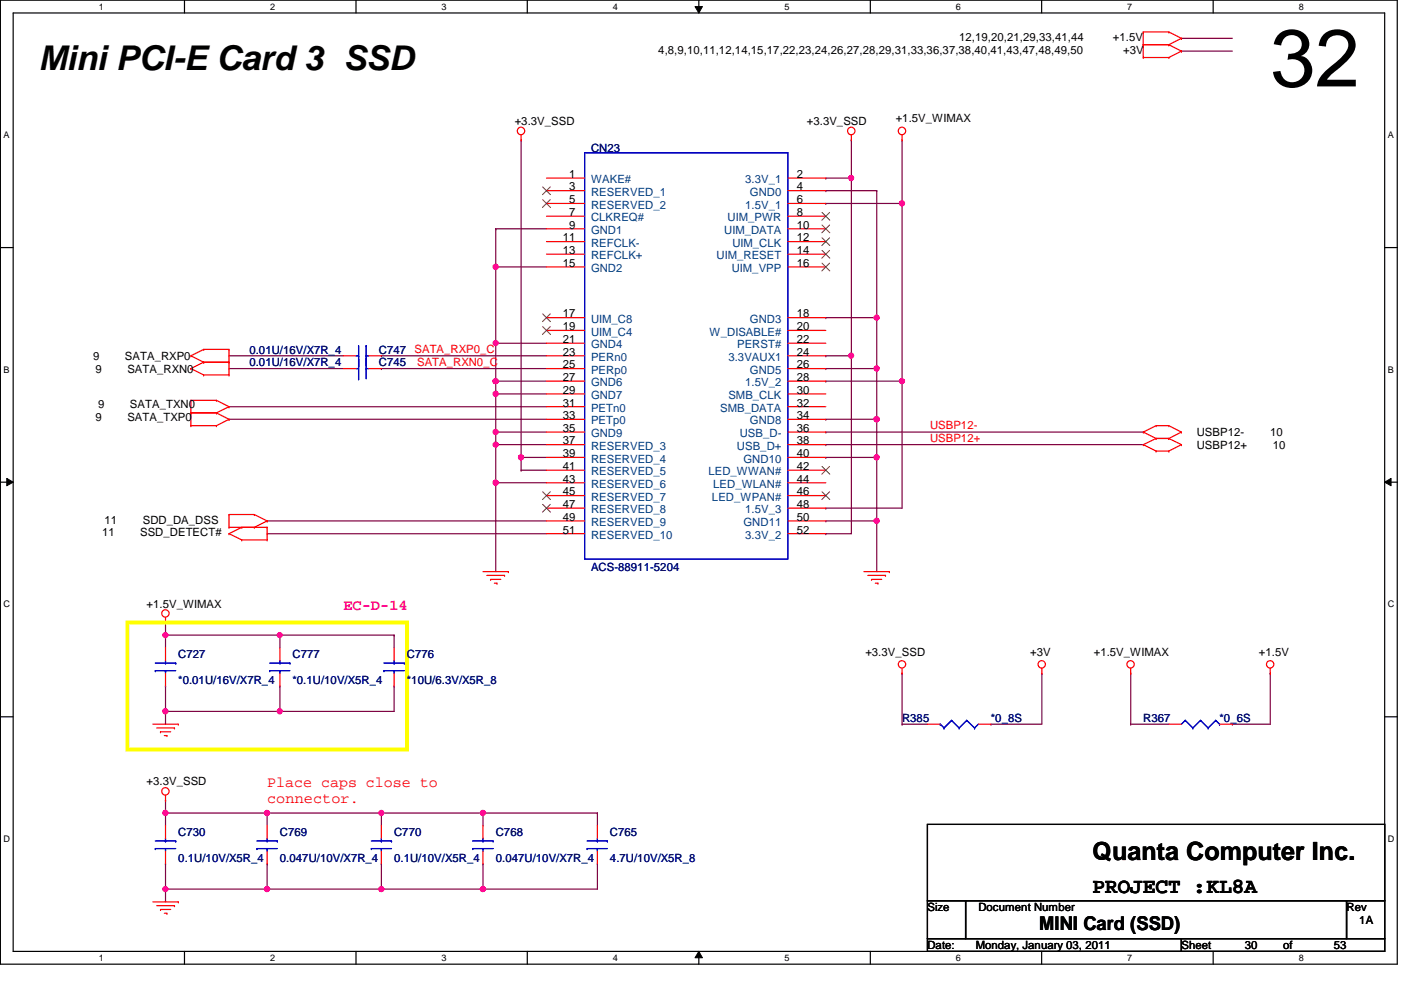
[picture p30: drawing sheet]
<svg xmlns="http://www.w3.org/2000/svg" width="297mm" height="210mm" viewBox="0 0 297 210" stroke-linecap="round" stroke-linejoin="round" font-family="sans-serif">
<defs><g id="words">
<text font-size="17.2" x="269.3" y="18.3">32</text>
<text font-size="7.2" x="8.2" y="14.8">Mini PCI-E Card 3 SSD</text>
<text font-size="5.3" x="231.6" y="182.4">Quanta Computer Inc.</text>
<text font-size="4.6" x="231.6" y="189.4">PROJECT :KL8A</text>
<text font-size="4" x="220.3" y="197.1">MINI Card (SSD)</text>
<text font-size="3.2" fill="#ff0080" x="72.8" y="129.3">EC-D-14</text>
<g font-size="3.2" fill="#f00">
<text x="56.6" y="166.8">Place caps close to</text>
<text x="56.6" y="170.3">connector.</text>
</g>
<g font-size="2.4">
<text x="139.6" y="11.4">4,8,9,10,11,12,14,15,17,22,23,24,26,27,28,29,31,33,36,37,38,40,41,43,47,48,49,50</text>
<text x="203.4" y="8.7">12,19,20,21,29,33,41,44</text>
<text x="236" y="8.7">+1.5V</text>
<text x="238.1" y="11.4">+3V</text>
<text x="109.1" y="26.5">+3.3V_SSD</text>
<text x="171.1" y="26.5">+3.3V_SSD</text>
<text x="189.9" y="26">+1.5V_WIMAX</text>
<text x="120.7" y="37.7">1</text>
<text x="120.7" y="40.4">3</text>
<text x="168.9" y="37.7">2</text>
<text x="168.9" y="40.4">4</text>
<text x="120.7" y="43.1">5</text>
<text x="120.7" y="45.8">7</text>
<text x="168.9" y="43.1">6</text>
<text x="168.9" y="45.8">8</text>
<text x="119.3" y="51.2">11</text>
<text x="119.3" y="53.8">13</text>
<text x="120.7" y="48.5">9</text>
<text x="168.9" y="48.5">10</text>
<text x="168.9" y="51.2">12</text>
<text x="168.9" y="53.8">14</text>
<text x="119.3" y="56.6">15</text>
<text x="168.9" y="56.6">16</text>
<text x="119.3" y="67.3">17</text>
<text x="119.3" y="70">19</text>
<text x="168.9" y="67.3">18</text>
<text x="168.9" y="70">20</text>
<text x="19.8" y="76.3">9</text>
<text x="26.5" y="76.3">SATA_RXP0</text>
<text x="119.3" y="72.7">21</text>
<text x="119.3" y="75.4">23</text>
<text x="168.9" y="72.7">22</text>
<text x="168.9" y="75.4">24</text>
<text x="20.3" y="79">9</text>
<text x="27" y="79">SATA_RXN0</text>
<text x="119.3" y="78.1">25</text>
<text x="119.3" y="80.8">27</text>
<text x="119.3" y="83.5">29</text>
<text x="168.9" y="78.1">26</text>
<text x="168.9" y="80.8">28</text>
<text x="168.9" y="83.5">30</text>
<text x="20.3" y="89.2">9</text>
<text x="20.8" y="86.5">9</text>
<text x="27" y="89.2">SATA_TXP0</text>
<text x="27.6" y="86.5">SATA_TXN0</text>
<text x="119.3" y="86.2">31</text>
<text x="119.3" y="88.9">33</text>
<text x="168.9" y="86.2">32</text>
<text x="168.9" y="88.9">34</text>
<text x="119.3" y="91.6">35</text>
<text x="119.3" y="94.2">37</text>
<text x="168.9" y="91.6">36</text>
<text x="168.9" y="94.2">38</text>
<text x="253.7" y="95.2">USBP12+</text>
<text x="253.7" y="92.5">USBP12-</text>
<text x="269.3" y="92.5">10</text>
<text x="269.9" y="95.2">10</text>
<text x="119.3" y="96.9">39</text>
<text x="119.3" y="99.7">41</text>
<text x="168.9" y="96.9">40</text>
<text x="168.9" y="99.7">42</text>
<text x="119.3" y="102.3">43</text>
<text x="119.3" y="105">45</text>
<text x="119.3" y="107.7">47</text>
<text x="168.9" y="102.3">44</text>
<text x="168.9" y="105">46</text>
<text x="168.9" y="107.7">48</text>
<text x="21.6" y="113.7">11</text>
<text x="22.2" y="111">11</text>
<text x="29.7" y="113.7">SSD_DETECT#</text>
<text x="30.3" y="111">SDD_DA_DSS</text>
<text x="119.3" y="110.4">49</text>
<text x="119.3" y="113.1">51</text>
<text x="168.9" y="110.4">50</text>
<text x="168.9" y="113.1">52</text>
<text x="31.1" y="128.8">+1.5V_WIMAX</text>
<text x="183.5" y="139">+3.3V_SSD</text>
<text x="218.4" y="139">+3V</text>
<text x="231.9" y="139">+1.5V_WIMAX</text>
<text x="266.9" y="139">+1.5V</text>
<text x="31.1" y="166.5">+3.3V_SSD</text>
<text x="196.6" y="193.2">Size</text>
<text x="207.4" y="193.2">Document Number</text>
<text x="285.5" y="193.2">Rev</text>
<text x="288.2" y="195.8">1A</text>
<text x="196.6" y="201.2">Date:</text>
<text x="206.9" y="201.2">Monday, January 03, 2011</text>
<text x="250.5" y="201.2">Sheet</text>
<text x="263.9" y="201.2">30</text>
<text x="272" y="201.2">of</text>
<text x="282.8" y="201.2">53</text>
</g>
<g font-size="2.4" fill="#000080">
<text x="125.3" y="32.1">CN23</text>
<text x="52.9" y="77.6">0.01U/16V/X7R_4</text>
<text x="52.9" y="75">0.01U/16V/X7R_4</text>
<text x="80.3" y="77.6">C745</text>
<text x="80.3" y="75">C747</text>
<text x="125.3" y="121">ACS-88911-5204</text>
<text x="37.8" y="139.6">C727</text>
<text x="62" y="139.6">C777</text>
<text x="86.3" y="139.6">C776</text>
<text x="37.8" y="144.9">*0.01U/16V/X7R_4</text>
<text x="62" y="144.9">*0.1U/10V/X5R_4</text>
<text x="86.3" y="144.9">*10U/6.3V/X5R_8</text>
<text x="191.3" y="153">R385</text>
<text x="210.1" y="153">*0_8S</text>
<text x="242.4" y="153">R367</text>
<text x="258.6" y="153">*0_6S</text>
<text x="37.8" y="177.2">C730</text>
<text x="59.3" y="177.2">C769</text>
<text x="83.6" y="177.2">C770</text>
<text x="105.1" y="177.2">C768</text>
<text x="129.3" y="177.2">C765</text>
<text x="37.8" y="182.7">0.1U/10V/X5R_4</text>
<text x="59.3" y="182.7">0.047U/10V/X7R_4</text>
<text x="83.6" y="182.7">0.1U/10V/X5R_4</text>
<text x="105.1" y="182.7">0.047U/10V/X7R_4</text>
<text x="129.3" y="182.7">4.7U/10V/X5R_8</text>
</g>
<g font-size="2.4" fill="#004080">
<text x="125.3" y="38.9">WAKE#</text>
<text x="125.3" y="41.5">RESERVED_1</text>
<text x="158" y="38.9">3.3V_1</text>
<text x="159" y="41.5">GND0</text>
<text x="125.3" y="44.2">RESERVED_2</text>
<text x="125.3" y="46.9">CLKREQ#</text>
<text x="154.3" y="46.9">UIM_PWR</text>
<text x="158" y="44.2">1.5V_1</text>
<text x="125.3" y="49.6">GND1</text>
<text x="125.3" y="52.3">REFCLK-</text>
<text x="153.5" y="49.6">UIM_DATA</text>
<text x="155.3" y="52.3">UIM_CLK</text>
<text x="125.3" y="55">REFCLK+</text>
<text x="125.3" y="57.7">GND2</text>
<text x="151.9" y="55">UIM_RESET</text>
<text x="155.1" y="57.7">UIM_VPP</text>
<text x="125.3" y="68.5">UIM_C8</text>
<text x="125.3" y="71.2">UIM_C4</text>
<text x="150.4" y="71.2">W_DISABLE#</text>
<text x="159" y="68.5">GND3</text>
<text x="125.3" y="73.9">GND4</text>
<text x="125.3" y="76.5">PERn0</text>
<text x="154.4" y="76.5">3.3VAUX1</text>
<text x="156.3" y="73.9">PERST#</text>
<text x="125.3" y="79.2">PERp0</text>
<text x="125.3" y="81.9">GND6</text>
<text x="158" y="81.9">1.5V_2</text>
<text x="159" y="79.2">GND5</text>
<text x="125.3" y="84.6">GND7</text>
<text x="125.3" y="87.3">PETn0</text>
<text x="152.7" y="87.3">SMB_DATA</text>
<text x="154.4" y="84.6">SMB_CLK</text>
<text x="125.3" y="90">PETp0</text>
<text x="125.3" y="92.7">GND9</text>
<text x="125.3" y="95.4">RESERVED_3</text>
<text x="156.2" y="95.4">USB_D+</text>
<text x="156.8" y="92.7">USB_D-</text>
<text x="159" y="90">GND8</text>
<text x="125.3" y="98.1">RESERVED_4</text>
<text x="125.3" y="100.8">RESERVED_5</text>
<text x="150.2" y="100.8">LED_WWAN#</text>
<text x="157.6" y="98.1">GND10</text>
<text x="125.3" y="103.5">RESERVED_6</text>
<text x="125.3" y="106.2">RESERVED_7</text>
<text x="151" y="106.2">LED_WPAN#</text>
<text x="151.2" y="103.5">LED_WLAN#</text>
<text x="125.3" y="108.8">RESERVED_8</text>
<text x="125.3" y="111.5">RESERVED_9</text>
<text x="157.6" y="111.5">GND11</text>
<text x="158" y="108.8">1.5V_3</text>
<text x="125.3" y="114.3">RESERVED_10</text>
<text x="158" y="114.3">3.3V_2</text>
</g>
<g font-size="2.4" fill="#f00">
<text x="87.9" y="74.9">SATA_RXP0_C</text>
<text x="88.4" y="77.6">SATA_RXN0_C</text>
<text x="197.2" y="91.1">USBP12-</text>
<text x="197.2" y="93.7">USBP12+</text>
</g>
<g font-size="1.9">
<text x="21" y="2">1</text>
<text x="57.3" y="2">2</text>
<text x="93.6" y="2">3</text>
<text x="130" y="2">4</text>
<text x="166.3" y="2">5</text>
<text x="202.7" y="2">6</text>
<text x="239" y="2">7</text>
<text x="275.4" y="2">8</text>
<text x=".8" y="29.3">A</text>
<text x="294.3" y="29.3">A</text>
<text x=".8" y="79">B</text>
<text x="294.3" y="79">B</text>
<text x=".8" y="128.8">C</text>
<text x="294.3" y="128.8">C</text>
<text x=".8" y="178.5">D</text>
<text x="294.3" y="178.5">D</text>
<text x="21" y="203.7">1</text>
<text x="57.3" y="203.7">2</text>
<text x="93.6" y="203.7">3</text>
<text x="130" y="203.7">4</text>
<text x="166.3" y="203.7">5</text>
<text x="202.7" y="203.7">6</text>
<text x="239" y="203.7">7</text>
<text x="275.4" y="203.7">8</text>
</g>
</g></defs>
<path d="M.1 0h296.1v204.4h-296.1zM2.8 2.8h290.8v198.9h-290.8z" fill="none" stroke="#000" stroke-width=".25"/>
<g fill="#fff">
<path d="M21 .3h1v2.2h-1z"/>
<path d="M21 202h1v2.1h-1z"/>
</g>
<path d="M39.1 0v2.8M39.1 201.7v2.7" fill="none" stroke="#000" stroke-width=".25"/>
<g fill="#fff">
<path d="M57.3 .3h1v2.2h-1z"/>
<path d="M57.3 202h1v2.1h-1z"/>
</g>
<path d="M75.5 0v2.8M75.5 201.7v2.7" fill="none" stroke="#000" stroke-width=".25"/>
<g fill="#fff">
<path d="M93.6 .3h1.1v2.2h-1.1z"/>
<path d="M93.6 202h1.1v2.1h-1.1z"/>
</g>
<path d="M111.8 0v2.8M111.8 201.7v2.7" fill="none" stroke="#000" stroke-width=".25"/>
<g fill="#fff">
<path d="M130 .3h1v2.2h-1z"/>
<path d="M130 202h1v2.1h-1z"/>
</g>
<path d="M148.2 0v2.8M148.2 201.7v2.7" fill="none" stroke="#000" stroke-width=".25"/>
<path d="M147.4 1.4h1.5l-.7 1.4zM148.2 201.7l.7 1.4h-1.5z" fill="#000"/>
<path d="M147.4 1.4h1.5l-.7 1.4zM148.2 201.7l.7 1.4h-1.5z" fill="none" stroke="#000" stroke-width=".21"/>
<g fill="#fff">
<path d="M166.3 .3h1.1v2.2h-1.1z"/>
<path d="M166.3 202h1.1v2.1h-1.1z"/>
</g>
<path d="M184.5 0v2.8M184.5 201.7v2.7" fill="none" stroke="#000" stroke-width=".25"/>
<g fill="#fff">
<path d="M202.7 .3h1v2.2h-1z"/>
<path d="M202.7 202h1v2.1h-1z"/>
</g>
<path d="M220.8 0v2.8M220.8 201.7v2.7" fill="none" stroke="#000" stroke-width=".25"/>
<g fill="#fff">
<path d="M239 .3h1.1v2.2h-1.1z"/>
<path d="M239 202h1.1v2.1h-1.1z"/>
</g>
<path d="M257.2 0v2.8M257.2 201.7v2.7" fill="none" stroke="#000" stroke-width=".25"/>
<g fill="#fff">
<path d="M275.4 .3h1v2.2h-1z"/>
<path d="M275.4 202h1v2.1h-1z"/>
<path d="M.8 27.6h1.2v2.1h-1.2z"/>
<path d="M294.3 27.6h1.2v2.1h-1.2z"/>
<path d="M.8 77.3h1.2v2.2h-1.2z"/>
<path d="M294.3 77.3h1.2v2.2h-1.2z"/>
</g>
<path d="M.1 52.5h2.7M293.6 52.5h2.7" fill="none" stroke="#000" stroke-width=".25"/>
<g fill="#fff">
<path d="M.8 127.1h1.3v2.1h-1.3z"/>
<path d="M294.3 127.1h1.3v2.1h-1.3z"/>
</g>
<path d="M.1 102.2h2.7M293.6 102.2h2.7" fill="none" stroke="#000" stroke-width=".25"/>
<path d="M1.4 101.4l1.4 .8-1.4 .8zM293.6 102.2l1.3-.8v1.6z" fill="#000"/>
<path d="M1.4 101.4l1.4 .8-1.4 .8zM293.6 102.2l1.3-.8v1.6z" fill="none" stroke="#000" stroke-width=".21"/>
<g fill="#fff">
<path d="M.8 176.8h1.3v2.1h-1.3z"/>
<path d="M294.3 176.8h1.3v2.1h-1.3z"/>
</g>
<path d="M.1 152h2.7M293.6 152h2.7" fill="none" stroke="#000" stroke-width=".25"/>
<path d="M250.5 8.1h.1M250.5 10.8h.1M250.5 8.1h10.8M250.5 10.8h10.8M35.1 145.5h.1M35.1 145.5v5.3" fill="none" stroke="#800040" stroke-width=".25"/>
<circle cx="35.1" cy="150.8" r=".54" fill="#f0f"/>
<circle cx="35.1" cy="150.8" r=".54" fill="none" stroke="#f0f" stroke-width=".25"/>
<path d="M59.3 150.8h.1M59.3 150.8h24.3" fill="none" stroke="#800040" stroke-width=".25"/>
<circle cx="59.3" cy="150.8" r=".52" fill="#f0f"/>
<circle cx="59.3" cy="150.8" r=".52" fill="none" stroke="#f0f" stroke-width=".25"/>
<path d="M59.3 134.7h.1M59.3 134.7v2.7M59.3 145.5h.1M59.3 145.5v5.3M35.1 188.5h.1M35.1 188.5v2.7M35.1 188.5h21.5M102.4 188.5h.1M102.4 188.5h24.3" fill="none" stroke="#800040" stroke-width=".25"/>
<circle cx="56.6" cy="188.5" r=".52" fill="#f0f"/>
<circle cx="56.6" cy="188.5" r=".52" fill="none" stroke="#f0f" stroke-width=".25"/>
<circle cx="35.1" cy="188.5" r=".52" fill="#f0f"/>
<circle cx="35.1" cy="188.5" r=".52" fill="none" stroke="#f0f" stroke-width=".25"/>
<path d="M80.9 188.5h.1M80.9 188.5h21.5" fill="none" stroke="#800040" stroke-width=".25"/>
<circle cx="102.4" cy="188.5" r=".52" fill="#f0f"/>
<circle cx="102.4" cy="188.5" r=".52" fill="none" stroke="#f0f" stroke-width=".25"/>
<circle cx="80.9" cy="188.5" r=".51" fill="#f0f"/>
<circle cx="80.9" cy="188.5" r=".51" fill="none" stroke="#f0f" stroke-width=".25"/>
<path d="M56.6 188.5h.1M56.6 188.5h24.3" fill="none" stroke="#800040" stroke-width=".25"/>
<circle cx="80.9" cy="188.5" r=".51" fill="#f0f"/>
<circle cx="80.9" cy="188.5" r=".51" fill="none" stroke="#f0f" stroke-width=".25"/>
<circle cx="56.6" cy="188.5" r=".52" fill="#f0f"/>
<circle cx="56.6" cy="188.5" r=".52" fill="none" stroke="#f0f" stroke-width=".25"/>
<path d="M35.1 172.4h.1M35.1 172.4v2.6M56.6 172.4h.1M56.6 172.4h24.3M80.9 172.4h.1M80.9 172.4v2.6" fill="none" stroke="#800040" stroke-width=".25"/>
<circle cx="80.8" cy="172.4" r=".52" fill="#f0f"/>
<circle cx="80.8" cy="172.4" r=".52" fill="none" stroke="#f0f" stroke-width=".25"/>
<circle cx="56.6" cy="172.4" r=".54" fill="#f0f"/>
<circle cx="56.6" cy="172.4" r=".54" fill="none" stroke="#f0f" stroke-width=".25"/>
<path d="M35.1 169.7h.1M35.1 169.7v2.7M56.6 172.4h.1M56.6 172.4v2.6M102.4 172.4h.1M102.4 172.4v2.6M102.4 183.1h.1M102.4 183.1v5.4" fill="none" stroke="#800040" stroke-width=".25"/>
<circle cx="102.4" cy="188.5" r=".52" fill="#f0f"/>
<circle cx="102.4" cy="188.5" r=".52" fill="none" stroke="#f0f" stroke-width=".25"/>
<path d="M102.4 172.4h.1M102.4 172.4h24.3" fill="none" stroke="#800040" stroke-width=".25"/>
<circle cx="102.4" cy="172.4" r=".54" fill="#f0f"/>
<circle cx="102.4" cy="172.4" r=".54" fill="none" stroke="#f0f" stroke-width=".25"/>
<path d="M35.1 172.4h.1M35.1 172.4h21.5" fill="none" stroke="#800040" stroke-width=".25"/>
<circle cx="35.1" cy="172.4" r=".54" fill="#f0f"/>
<circle cx="35.1" cy="172.4" r=".54" fill="none" stroke="#f0f" stroke-width=".25"/>
<g fill="none" stroke="#800040" stroke-width=".25">
<path d="M35.1 132h.1M35.1 134.7h.1M35.1 132v5.4M59.3 134.7h.1M59.3 134.7h24.3M35.1 150.8h.1M35.1 150.8v2.7M80.9 172.4h.1M80.9 172.4h21.5M126.7 172.4h.1M126.7 172.4v2.6M35.1 183.1h.1"/>
<path d="M35.1 183.1v5.4M56.6 183.1h.1M56.6 183.1v5.4M80.9 183.1h.1M80.9 183.1v5.4M126.7 183.1h.1M126.7 183.1v5.4"/>
</g>
<circle cx="59.3" cy="134.7" r=".51" fill="#f0f"/>
<circle cx="59.3" cy="134.7" r=".51" fill="none" stroke="#f0f" stroke-width=".25"/>
<path d="M35.1 134.7h.1M35.1 134.7h24.2M83.6 134.7h.1M83.6 134.7v2.7M35.1 150.8h.1M35.1 150.8h24.2M83.6 145.5h.1M83.6 145.5v5.3" fill="none" stroke="#800040" stroke-width=".25"/>
<circle cx="35.1" cy="134.7" r=".52" fill="#f0f"/>
<circle cx="35.1" cy="134.7" r=".52" fill="none" stroke="#f0f" stroke-width=".25"/>
<path d="M110.5 99.7h.1M110.5 97h.1M110.5 99.7h5.4M110.5 97v2.7M175.1 88.9h.1M175.1 88.9h10.8M175.1 110.4h.1M175.1 110.4h10.8M185.9 110.4h.1M185.9 110.4v10.8" fill="none" stroke="#800040" stroke-width=".25"/>
<circle cx="185.9" cy="110.4" r=".54" fill="#f0f"/>
<circle cx="185.9" cy="110.4" r=".54" fill="none" stroke="#f0f" stroke-width=".25"/>
<path d="M175.1 37.8h.1M180.5 29.7h.1M180.5 29.7v8.1h-5.4M105.1 56.6h.1M105.1 56.6h10.8" fill="none" stroke="#800040" stroke-width=".25"/>
<circle cx="105.1" cy="56.6" r=".54" fill="#f0f"/>
<circle cx="105.1" cy="56.6" r=".54" fill="none" stroke="#f0f" stroke-width=".25"/>
<path d="M105.1 56.6h.1M105.1 56.6v16.2M105.1 94.3h.1M105.1 94.3v8.1" fill="none" stroke="#800040" stroke-width=".25"/>
<circle cx="105.1" cy="94.3" r=".52" fill="#f0f"/>
<circle cx="105.1" cy="94.3" r=".52" fill="none" stroke="#f0f" stroke-width=".25"/>
<path d="M105.1 48.5h.1M105.1 48.5v8.1M185.9 97h.1M185.9 97v13.4" fill="none" stroke="#800040" stroke-width=".25"/>
<circle cx="185.9" cy="97" r=".54" fill="#f0f"/>
<circle cx="185.9" cy="97" r=".54" fill="none" stroke="#f0f" stroke-width=".25"/>
<path d="M105.1 80.8h.1M105.1 80.8v2.7" fill="none" stroke="#800040" stroke-width=".25"/>
<circle cx="105.1" cy="80.8" r=".52" fill="#f0f"/>
<circle cx="105.1" cy="80.8" r=".52" fill="none" stroke="#f0f" stroke-width=".25"/>
<path d="M105.1 83.5h.1M105.1 83.5v8.1M110.5 97h.1M110.5 97h5.4" fill="none" stroke="#800040" stroke-width=".25"/>
<circle cx="110.5" cy="97" r=".54" fill="#f0f"/>
<circle cx="110.5" cy="97" r=".54" fill="none" stroke="#f0f" stroke-width=".25"/>
<path d="M105.1 102.4h.1M105.1 102.4h10.8" fill="none" stroke="#800040" stroke-width=".25"/>
<circle cx="105.1" cy="102.3" r=".54" fill="#f0f"/>
<circle cx="105.1" cy="102.3" r=".54" fill="none" stroke="#f0f" stroke-width=".25"/>
<path d="M175.1 40.4h.1M175.1 40.4h10.8M185.9 40.4h.1M185.9 40.4v37.7M175.1 67.4h.1M175.1 67.4h10.8M185.9 67.4h.1" fill="none" stroke="#800040" stroke-width=".25"/>
<circle cx="185.9" cy="67.3" r=".52" fill="#f0f"/>
<circle cx="185.9" cy="67.3" r=".52" fill="none" stroke="#f0f" stroke-width=".25"/>
<path d="M175.1 43.1h.1M175.1 43.1h16.2M191.3 43.1h.1M191.3 43.1v37.7" fill="none" stroke="#800040" stroke-width=".25"/>
<circle cx="191.2" cy="80.8" r=".52" fill="#f0f"/>
<circle cx="191.2" cy="80.8" r=".52" fill="none" stroke="#f0f" stroke-width=".25"/>
<circle cx="191.2" cy="43.1" r=".54" fill="#f0f"/>
<circle cx="191.2" cy="43.1" r=".54" fill="none" stroke="#f0f" stroke-width=".25"/>
<path d="M185.9 78.1h.1M185.9 78.1v10.8M175.1 80.8h.1M175.1 80.8h16.2M191.3 80.8h.1M191.3 80.8v26.9h-16.2M175.1 107.7h.1M175.1 113.2h.1M175.1 113.2h5.4" fill="none" stroke="#800040" stroke-width=".25"/>
<circle cx="185.9" cy="88.9" r=".54" fill="#f0f"/>
<circle cx="185.9" cy="88.9" r=".54" fill="none" stroke="#f0f" stroke-width=".25"/>
<circle cx="185.9" cy="78.1" r=".54" fill="#f0f"/>
<circle cx="185.9" cy="78.1" r=".54" fill="none" stroke="#f0f" stroke-width=".25"/>
<path d="M175.1 78.1h.1M175.1 78.1h10.8M105.1 91.6h.1M105.1 91.6h10.8" fill="none" stroke="#800040" stroke-width=".25"/>
<circle cx="105.1" cy="91.6" r=".54" fill="#f0f"/>
<circle cx="105.1" cy="91.6" r=".54" fill="none" stroke="#f0f" stroke-width=".25"/>
<path d="M105.1 83.5h.1M105.1 83.5h10.8" fill="none" stroke="#800040" stroke-width=".25"/>
<circle cx="105.1" cy="83.5" r=".54" fill="#f0f"/>
<circle cx="105.1" cy="83.5" r=".54" fill="none" stroke="#f0f" stroke-width=".25"/>
<path d="M105.1 72.8h.1M105.1 72.8v8M105.1 72.8h10.8M105.1 80.8h.1M105.1 80.8h10.8M105.1 102.4h.1M105.1 102.4v18.8" fill="none" stroke="#800040" stroke-width=".25"/>
<circle cx="105.1" cy="80.8" r=".52" fill="#f0f"/>
<circle cx="105.1" cy="80.8" r=".52" fill="none" stroke="#f0f" stroke-width=".25"/>
<circle cx="105.1" cy="72.7" r=".52" fill="#f0f"/>
<circle cx="105.1" cy="72.7" r=".52" fill="none" stroke="#f0f" stroke-width=".25"/>
<path d="M110.5 29.7h.1M110.5 29.7v67.3M105.1 48.5h.1M105.1 48.5h10.8M180.5 75.4h.1M180.5 75.4v37.8" fill="none" stroke="#800040" stroke-width=".25"/>
<circle cx="180.5" cy="75.4" r=".52" fill="#f0f"/>
<circle cx="180.5" cy="75.4" r=".52" fill="none" stroke="#f0f" stroke-width=".25"/>
<path d="M180.5 37.8h.1M180.5 37.8v37.6h-5.4M175.1 75.4h.1" fill="none" stroke="#800040" stroke-width=".25"/>
<circle cx="180.5" cy="37.7" r=".52" fill="#f0f"/>
<circle cx="180.5" cy="37.7" r=".52" fill="none" stroke="#f0f" stroke-width=".25"/>
<path d="M175.1 97h.1M185.9 88.9h.1M185.9 88.9v8.1h-10.8" fill="none" stroke="#800040" stroke-width=".25"/>
<circle cx="185.9" cy="88.9" r=".54" fill="#f0f"/>
<circle cx="185.9" cy="88.9" r=".54" fill="none" stroke="#f0f" stroke-width=".25"/>
<g fill="none" stroke="#800040" stroke-width=".25">
<path d="M191.3 29.7h.1M191.3 29.7v13.4M48.6 75.4h.1M48.6 78.1h.1M48.6 75.4h24.2M48.6 78.1h24.2M80.9 75.4h.1M80.9 78.1h.1M80.9 75.4h35M80.9 78.1h35M48.6 88.9h.1M48.6 86.2h.1"/>
<path d="M48.6 88.9h67.3M48.6 86.2h67.3M105.1 94.3h.1M105.1 91.6h.1M105.1 94.3h10.8M105.1 91.6v2.7M175.1 91.6h.1M175.1 94.3h.1M175.1 94.3h67.3M175.1 91.6h67.3M56.6 113.2h.1M56.6 110.4h.1"/>
<path d="M56.6 113.2h59.3M56.6 110.4h59.3M191.3 153.5h.1M191.3 142.7h.1M191.3 142.7v10.8M191.3 153.5h5.3M210.1 153.5h.1M220.9 142.7h.1M220.9 142.7v10.8h-10.8M239.7 153.5h.1M239.7 142.7h.1M239.7 153.5h8.1"/>
<path d="M239.7 142.7v10.8M261.3 153.5h.1M269.3 142.7h.1M269.3 142.7v10.8h-8"/>
</g>
<g fill="none" stroke="#f00" stroke-width=".25">
<path d="M242.4 9.5h.1M242.4 12.2h.1M242.4 6.8h.1M242.4 9.5h5.4M242.4 6.8v5.4M242.4 12.2h5.4M242.4 6.8h5.4M247.8 9.5h.1M247.8 12.2h.1M247.8 6.8h.1M247.8 9.5l2.7 1.3M247.8 6.8l2.7 1.3"/>
<path d="M250.5 10.8h.1M250.5 8.1h.1M250.5 10.8l-2.7 1.4M250.5 8.1l-2.7 1.4M110.5 29.7h.1M110.5 28.6v1.1M115.9 37.8h8M167 37.8h8.1M180.5 29.7h.1M180.5 28.6v1.1M191.3 29.7h.1M191.3 28.6v1.1"/>
<path d="M115.9 40.4h8M115.9 43.1h8M115.9 45.8h8M115.9 48.5h8M115.9 51.2h8M115.9 53.9h8M115.9 56.6h8M167 40.4h8.1M167 43.1h8.1M167 45.8h8.1M167 48.5h8.1M167 51.2h8.1"/>
<path d="M167 53.9h8.1M167 56.6h8.1M40.5 78.1h.1M40.5 75.4h.1M40.5 78.1l2.7 1.4M40.5 75.4l2.7 1.4M43.2 76.8h.1M43.2 79.5h.1M43.2 74.1h.1M43.2 76.8h5.4M43.2 76.8l-2.7 1.3M43.2 79.5h5.4"/>
<path d="M43.2 74.1h5.4M43.2 74.1l-2.7 1.3M48.6 79.5h.1M48.6 76.8h.1M48.6 74.1h.1M48.6 74.1v5.4M72.8 78.1h2.7M72.8 75.4h2.7M78.2 78.1h2.7M78.2 75.4h2.7M115.9 78.1h8M115.9 75.4h8"/>
<path d="M115.9 67.4h8M115.9 70.1h8M115.9 72.8h8M167 78.1h8.1M167 75.4h8.1M167 67.4h8.1M167 70.1h8.1M167 72.8h8.1M40.5 87.5h.1M40.5 84.9h.1M40.5 90.3h.1M40.5 87.5h5.4"/>
<path d="M40.5 84.9v5.4M40.5 84.9h5.4M40.5 90.3h5.4M45.9 87.5h.1M45.9 84.9h.1M45.9 90.3h.1M45.9 84.9l2.7 1.3M45.9 87.5l2.7 1.4M48.6 86.2h.1M48.6 88.9h.1M48.6 86.2l-2.7 1.3M48.6 88.9l-2.7 1.4"/>
<path d="M115.9 80.8h8M115.9 83.5h8M115.9 86.2h8M115.9 88.9h8M115.9 91.6h8M115.9 94.3h8M115.9 97h8M115.9 99.7h8M167 80.8h8.1M167 83.5h8.1M167 86.2h8.1M167 88.9h8.1"/>
<path d="M167 91.6h8.1M167 94.3h8.1M167 97h8.1M167 99.7h8.1M242.4 94.3h.1M242.4 91.6h.1M242.4 94.3l2.7 1.3M242.4 91.6l2.7 1.4M245.1 93h.1M245.1 95.6h.1M245.1 90.3h.1M245.1 90.3h2.7"/>
<path d="M245.1 93l-2.7 1.3M245.1 93h2.7M245.1 95.6h2.7M245.1 90.3l-2.7 1.3M247.8 93h.1M247.8 95.6h.1M247.8 90.3h.1M247.8 93l2.7 1.3M247.8 90.3l2.7 1.3M250.5 94.3h.1M250.5 91.6h.1M250.5 94.3l-2.7 1.3"/>
<path d="M250.5 91.6l-2.7 1.4M48.6 109.1h.1M48.6 111.8h.1M48.6 113.2h.1M48.6 109.1v2.7M48.6 109.1h5.3M48.6 111.8h8M48.6 113.2l2.7 1.3M51.3 111.8h.1M51.3 114.5h.1M51.3 111.8l-2.7 1.4M51.3 114.5h5.3"/>
<path d="M53.9 109.1h.1M53.9 111.8h.1M53.9 109.1l2.7 1.3M56.6 110.4h.1M56.6 114.5h.1M56.6 111.8h.1M56.6 110.4l-2.7 1.4M56.6 111.8v2.7M115.9 102.4h8M115.9 105.1h8M115.9 107.7h8M115.9 110.4h8"/>
<path d="M115.9 113.2h8M167 102.4h8.1M167 105.1h8.1M167 107.7h8.1M167 110.4h8.1M167 113.2h8.1M35.1 132h.1M35.1 130.9v1.1M35.1 137.4v2.7M59.3 137.4v2.7M83.6 137.4v2.7M102.4 121.2h5.4"/>
<path d="M103.2 122h3.8M104 122.9h.1M104 122.9h2.2M104.8 123.7h.6M105.4 123.7h.1M107 122h.1M107.8 121.2h.1M183.2 121.2h5.3M184 122h3.7M184.8 122.9h.1M184.8 122.9h2.1M185.6 123.7h.5"/>
<path d="M186.1 123.7h.1M187.7 122h.1M188.5 121.2h.1M32.4 153.5h5.4M33.2 154.3h3.8M34 155.2h.1M34 155.2h2.2M34.8 156h.6M35.1 142.7v2.8M35.4 156h.1M37 154.3h.1M37.8 153.5h.1"/>
<path d="M59.3 142.7v2.8M83.6 142.7v2.8M191.3 142.7h.1M191.3 141.7v1M196.6 153.5h2.7M207.4 153.5h2.7M220.9 142.7h.1M220.9 141.7v1M239.7 142.7h.1M239.7 141.7v1M247.8 153.5h2.7M258.6 153.5h2.7"/>
<path d="M269.3 142.7h.1M269.3 141.7v1M35.1 169.7h.1M35.1 168.6v1.1M35.1 175v2.8M56.6 175v2.8M80.9 175v2.8M102.4 175v2.8M126.7 175v2.8M32.4 191.2h5.4M33.2 192h3.8M34 192.8h.1"/>
<path d="M34 192.8h2.2M34.8 193.6h.6M35.1 180.5v2.6M35.4 193.6h.1M37 192h.1M37.8 191.2h.1M56.6 180.5v2.6M80.9 180.5v2.6M102.4 180.5v2.6M126.7 180.5v2.6"/>
<circle cx="110.5" cy="27.8" r=".79"/>
<circle cx="180.5" cy="27.8" r=".79"/>
<circle cx="191.2" cy="27.8" r=".79"/>
<circle cx="35.1" cy="130.1" r=".78"/>
<circle cx="191.2" cy="140.9" r=".78"/>
<circle cx="220.9" cy="140.9" r=".78"/>
<circle cx="239.7" cy="140.9" r=".78"/>
<circle cx="269.3" cy="140.9" r=".78"/>
<circle cx="35.1" cy="167.8" r=".78"/>
</g>
<path d="M196.6 174.8h97v16.2h-97zM196.6 191h8.1v8h-8.1zM196.6 199h53.9v2.7h-53.9zM204.7 191h80.8v8h-80.8zM250.5 199h43.1v2.7h-43.1zM285.5 191h8.1v8h-8.1z" fill="none" stroke="#000" stroke-width=".25"/>
<path d="M27 132h59.3v26.9h-59.3z" fill="none" stroke="#ff0" stroke-width=".8"/>
<g fill="none" stroke="#00f" stroke-width=".25">
<path d="M123.9 32.4h43.1v86.1h-43.1zM75.5 78.1h.5M75.5 75.4h.5M76 78.1h.1M76 75.4h.1M76 77.6h.1M76 73.3v7M77.6 76h.1M77.6 78.1h.1M77.6 73.3h.1M77.6 75.4h.1M77.6 78.1h.6"/>
<path d="M77.6 73.3v7M77.6 75.4h.6M76 80.3h.1M32.9 142.2h.1M32.9 142.2h4.4M32.9 140.6h4.4M35.1 140.6h.1M35.1 142.2h.1M35.1 140.1v.5M35.1 142.2v.5M37.3 140.6h.1M57.2 142.2h.1"/>
<path d="M57.2 142.2h4.3M57.2 140.6h4.3M59.3 140.6h.1M59.3 142.2h.1M59.3 140.1v.5M59.3 142.2v.5M61.5 140.6h.1M81.4 142.2h.1M81.4 142.2h4.3M81.4 140.6h4.3M83.6 140.6h.1M83.6 142.2h.1"/>
<path d="M83.6 140.1v.5M83.6 142.2v.5M85.7 140.6h.1M199.3 153.5h.1M199.3 153.5l.8 .8M200.1 154.3h.1M201.8 152.7h.1M201.8 152.7l1.6 1.6M201.8 152.7l-1.7 1.6M203.4 154.3h.1M205 152.7h.1M205 152.7l1.6 1.6"/>
<path d="M205 152.7l-1.6 1.6M206.6 154.3h.1M207.4 153.5l-.8 .8M251.3 152.7h.1M251.3 152.7l-.8 .8M251.3 152.7l1.6 1.6M252.9 154.3h.1M254.5 152.7h.1M254.5 152.7l-1.6 1.6M254.5 152.7l1.7 1.6M256.2 154.3h.1M257.8 152.7h.1"/>
<path d="M257.8 152.7l-1.6 1.6M257.8 152.7l.8 .8M258.6 153.5h.1M32.9 179.9h.1M32.9 178.3h4.4M32.9 179.9h4.4M35.1 178.3h.1M35.1 179.9h.1M35.1 177.8v.5M35.1 179.9v.6M37.3 178.3h.1M54.5 179.9h.1"/>
<path d="M54.5 178.3h4.3M54.5 179.9h4.3M56.6 178.3h.1M56.6 179.9h.1M56.6 177.8v.5M56.6 179.9v.6M58.8 178.3h.1M78.7 179.9h.1M78.7 178.3h4.3M78.7 179.9h4.3M80.9 178.3h.1M80.9 179.9h.1"/>
<path d="M80.9 177.8v.5M80.9 179.9v.6M83 178.3h.1M100.2 179.9h.1M100.2 178.3h4.4M100.2 179.9h4.4M102.4 178.3h.1M102.4 179.9h.1M102.4 177.8v.5M102.4 179.9v.6M104.6 178.3h.1M124.5 179.9h.1"/>
<path d="M124.5 178.3h4.3M124.5 179.9h4.3M126.7 179.9h.1M126.7 178.3h.1M126.7 177.8v.5M126.7 179.9v.6M128.8 178.3h.1"/>
</g>
<g fill="none" stroke="#804000" stroke-width=".21">
<path d="M115.1 39.6l1.6 1.7M116.7 39.6l-1.7 1.7M115.1 42.3l1.6 1.7M116.7 42.3l-1.7 1.7M174.3 45l1.6 1.7M174.3 47.7l1.6 1.7M174.3 50.4l1.6 1.7M174.3 53.1l1.6 1.6M174.3 55.8l1.6 1.6M175.9 45l-1.7 1.7M175.9 47.7l-1.7 1.7M175.9 50.4l-1.7 1.7"/>
<path d="M175.9 53.1l-1.7 1.6M175.9 55.8l-1.7 1.6M115.1 66.5l1.6 1.7M115.1 69.3l1.6 1.6M116.7 66.5l-1.7 1.7M116.7 69.3l-1.7 1.6M174.3 98.9l1.6 1.6M175.9 98.9l-1.7 1.6M115.1 104.3l1.6 1.6M115.1 106.9l1.6 1.7M116.7 106.9l-1.7 1.7M116.7 104.3l-1.7 1.6"/>
<path d="M174.3 104.3l1.6 1.6M175.9 104.3l-1.7 1.6"/>
</g>
<circle cx="35.1" cy="150.8" r=".54" fill="#f0f"/>
<circle cx="35.1" cy="150.8" r=".54" fill="none" stroke="#f0f" stroke-width=".25"/>
<circle cx="59.3" cy="150.8" r=".52" fill="#f0f"/>
<circle cx="59.3" cy="150.8" r=".52" fill="none" stroke="#f0f" stroke-width=".25"/>
<circle cx="56.6" cy="188.5" r=".52" fill="#f0f"/>
<circle cx="56.6" cy="188.5" r=".52" fill="none" stroke="#f0f" stroke-width=".25"/>
<circle cx="35.1" cy="188.5" r=".52" fill="#f0f"/>
<circle cx="35.1" cy="188.5" r=".52" fill="none" stroke="#f0f" stroke-width=".25"/>
<circle cx="102.4" cy="188.5" r=".52" fill="#f0f"/>
<circle cx="102.4" cy="188.5" r=".52" fill="none" stroke="#f0f" stroke-width=".25"/>
<circle cx="80.9" cy="188.5" r=".51" fill="#f0f"/>
<circle cx="80.9" cy="188.5" r=".51" fill="none" stroke="#f0f" stroke-width=".25"/>
<circle cx="80.9" cy="188.5" r=".51" fill="#f0f"/>
<circle cx="80.9" cy="188.5" r=".51" fill="none" stroke="#f0f" stroke-width=".25"/>
<circle cx="56.6" cy="188.5" r=".52" fill="#f0f"/>
<circle cx="56.6" cy="188.5" r=".52" fill="none" stroke="#f0f" stroke-width=".25"/>
<circle cx="80.8" cy="172.4" r=".52" fill="#f0f"/>
<circle cx="80.8" cy="172.4" r=".52" fill="none" stroke="#f0f" stroke-width=".25"/>
<circle cx="56.6" cy="172.4" r=".54" fill="#f0f"/>
<circle cx="56.6" cy="172.4" r=".54" fill="none" stroke="#f0f" stroke-width=".25"/>
<circle cx="102.4" cy="188.5" r=".52" fill="#f0f"/>
<circle cx="102.4" cy="188.5" r=".52" fill="none" stroke="#f0f" stroke-width=".25"/>
<circle cx="102.4" cy="172.4" r=".54" fill="#f0f"/>
<circle cx="102.4" cy="172.4" r=".54" fill="none" stroke="#f0f" stroke-width=".25"/>
<circle cx="35.1" cy="172.4" r=".54" fill="#f0f"/>
<circle cx="35.1" cy="172.4" r=".54" fill="none" stroke="#f0f" stroke-width=".25"/>
<circle cx="59.3" cy="134.7" r=".51" fill="#f0f"/>
<circle cx="59.3" cy="134.7" r=".51" fill="none" stroke="#f0f" stroke-width=".25"/>
<circle cx="35.1" cy="134.7" r=".52" fill="#f0f"/>
<circle cx="35.1" cy="134.7" r=".52" fill="none" stroke="#f0f" stroke-width=".25"/>
<circle cx="185.9" cy="110.4" r=".54" fill="#f0f"/>
<circle cx="185.9" cy="110.4" r=".54" fill="none" stroke="#f0f" stroke-width=".25"/>
<circle cx="105.1" cy="56.6" r=".54" fill="#f0f"/>
<circle cx="105.1" cy="56.6" r=".54" fill="none" stroke="#f0f" stroke-width=".25"/>
<circle cx="105.1" cy="94.3" r=".52" fill="#f0f"/>
<circle cx="105.1" cy="94.3" r=".52" fill="none" stroke="#f0f" stroke-width=".25"/>
<circle cx="185.9" cy="97" r=".54" fill="#f0f"/>
<circle cx="185.9" cy="97" r=".54" fill="none" stroke="#f0f" stroke-width=".25"/>
<circle cx="105.1" cy="80.8" r=".52" fill="#f0f"/>
<circle cx="105.1" cy="80.8" r=".52" fill="none" stroke="#f0f" stroke-width=".25"/>
<circle cx="110.5" cy="97" r=".54" fill="#f0f"/>
<circle cx="110.5" cy="97" r=".54" fill="none" stroke="#f0f" stroke-width=".25"/>
<circle cx="105.1" cy="102.3" r=".54" fill="#f0f"/>
<circle cx="105.1" cy="102.3" r=".54" fill="none" stroke="#f0f" stroke-width=".25"/>
<circle cx="185.9" cy="67.3" r=".52" fill="#f0f"/>
<circle cx="185.9" cy="67.3" r=".52" fill="none" stroke="#f0f" stroke-width=".25"/>
<circle cx="191.2" cy="80.8" r=".52" fill="#f0f"/>
<circle cx="191.2" cy="80.8" r=".52" fill="none" stroke="#f0f" stroke-width=".25"/>
<circle cx="191.2" cy="43.1" r=".54" fill="#f0f"/>
<circle cx="191.2" cy="43.1" r=".54" fill="none" stroke="#f0f" stroke-width=".25"/>
<circle cx="185.9" cy="88.9" r=".54" fill="#f0f"/>
<circle cx="185.9" cy="88.9" r=".54" fill="none" stroke="#f0f" stroke-width=".25"/>
<circle cx="185.9" cy="78.1" r=".54" fill="#f0f"/>
<circle cx="185.9" cy="78.1" r=".54" fill="none" stroke="#f0f" stroke-width=".25"/>
<circle cx="105.1" cy="91.6" r=".54" fill="#f0f"/>
<circle cx="105.1" cy="91.6" r=".54" fill="none" stroke="#f0f" stroke-width=".25"/>
<circle cx="105.1" cy="83.5" r=".54" fill="#f0f"/>
<circle cx="105.1" cy="83.5" r=".54" fill="none" stroke="#f0f" stroke-width=".25"/>
<circle cx="105.1" cy="80.8" r=".52" fill="#f0f"/>
<circle cx="105.1" cy="80.8" r=".52" fill="none" stroke="#f0f" stroke-width=".25"/>
<circle cx="105.1" cy="72.7" r=".52" fill="#f0f"/>
<circle cx="105.1" cy="72.7" r=".52" fill="none" stroke="#f0f" stroke-width=".25"/>
<circle cx="180.5" cy="75.4" r=".52" fill="#f0f"/>
<circle cx="180.5" cy="75.4" r=".52" fill="none" stroke="#f0f" stroke-width=".25"/>
<circle cx="180.5" cy="37.7" r=".52" fill="#f0f"/>
<circle cx="180.5" cy="37.7" r=".52" fill="none" stroke="#f0f" stroke-width=".25"/>
<circle cx="185.9" cy="88.9" r=".54" fill="#f0f"/>
<circle cx="185.9" cy="88.9" r=".54" fill="none" stroke="#f0f" stroke-width=".25"/>
<use href="#words"/>
</svg>
